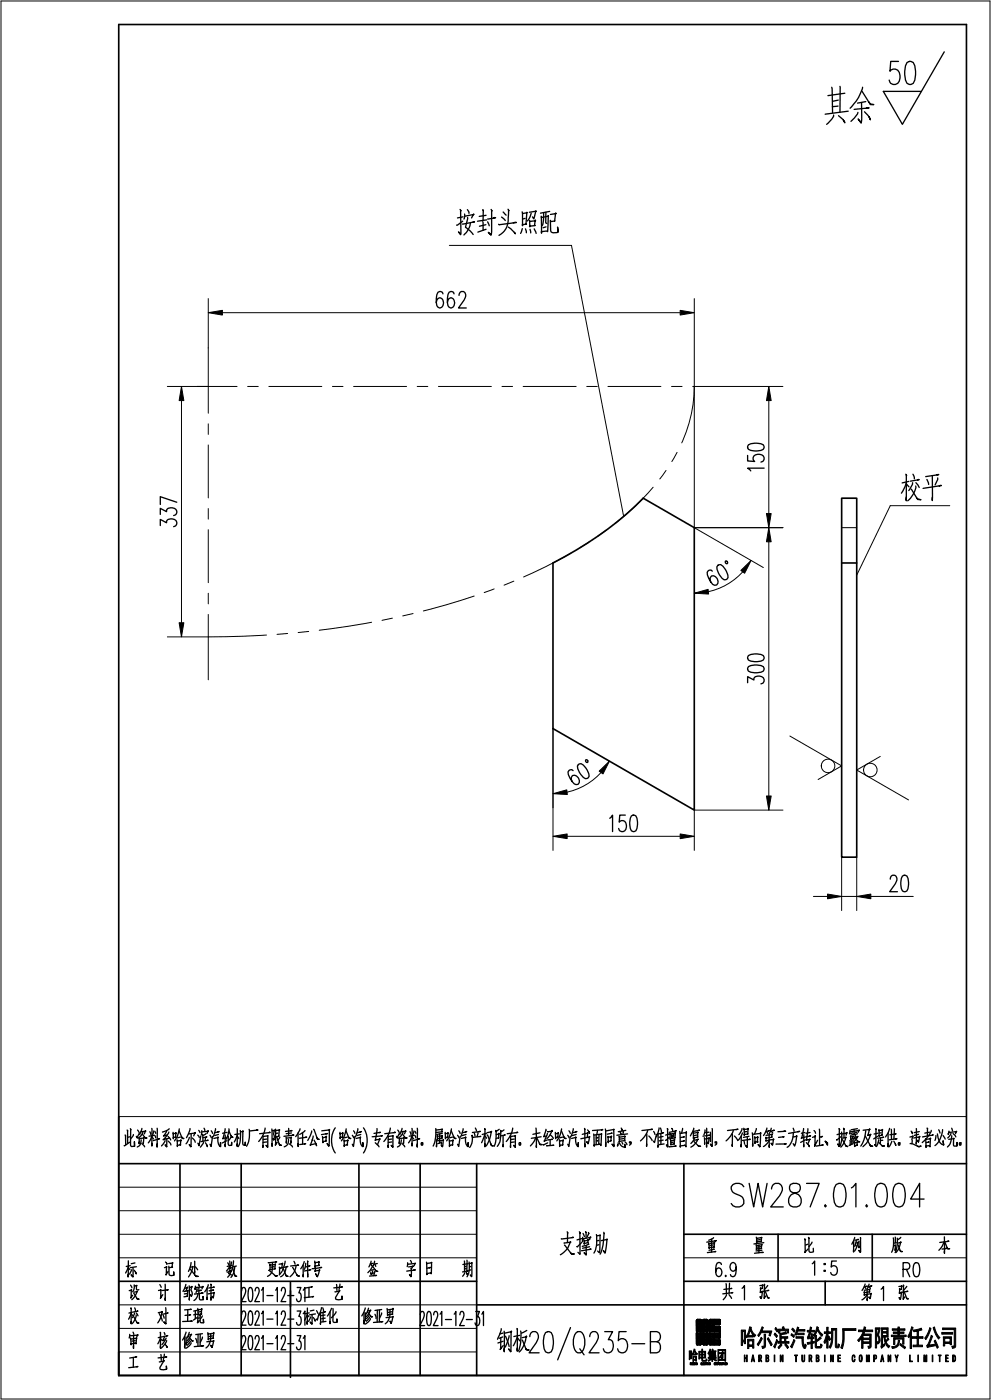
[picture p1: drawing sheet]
<svg xmlns="http://www.w3.org/2000/svg" width="210mm" height="297mm" viewBox="0 0 210 297" stroke-linecap="round" stroke-linejoin="round" font-family="sans-serif">
<g fill="none" stroke="#000" stroke-width=".21">
<path d="M.2 .2h209.5v296.3h-209.5zM95.2 52h25.8l11.1 57.4M44.1 63.3v24.3M47.1 66.3h97M147.1 63.3v48.5M35.4 81.9h14.8M38.4 84.9v47.1M44.1 89.8v2.3M44.1 94.3v11.2M52.5 81.9h2.2M56.9 81.9h11.3M70.4 81.9h2.3"/>
<path d="M74.9 81.9h11.2M88.4 81.9h2.2M92.9 81.9h11.2M106.3 81.9h2.3M110.8 81.9h11.2M124.3 81.9h2.2M128.8 81.9h11.2M141.1 99.7l-1.3 1.8M142.2 81.9h2.3M143.4 95.9l-1.1 1.9M146.7 81.9h19.1M147.1 81.9a28.8 28.8 0 0 1-2.7 12"/>
<path d="M162.8 84.9v23.9M44.1 107.8v2.2M44.1 112.3v11.2M120.9 117.2l-5.3 2.9-4.7 2.2M124.7 114.9l-1.9 1.2M128.4 112.3l-1.8 1.3M138.3 103.3a53.6 53.6 0 0 1-8.1 7.7M147.1 111.8h18.7M147.1 111.8l14.6 8.5M162.8 114.8v53.9M178.3 111.8h3.2M201.2 107.2h-12.6l-7.1 14.7"/>
<path d="M44.1 125.7v2.3M44.1 130.2v13.9M56.4 134.6h-1a288.9 288.9 0 0 1-20 .4M60.9 134.2l-2.2 .2M65.4 133.8l-2.2 .2M78.7 131.9l-11.1 1.7M83.1 131l-2.2 .5M87.5 130l-2.2 .5M100.4 126.3l-5.9 1.9-4.8 1.3M104.7 124.8l-2.1 .8M108.8 123.2l-2 .8M157.3 121.2a13.9 13.9 0 0 1-7.3 4.2"/>
<path d="M117.1 154.4v25.8M167.3 156l11 6.3-5 2.9M120.1 177.2h24M127.3 163.7a13.8 13.8 0 0 1-7.2 4.2M165.8 171.7h-18.7v8.5M186.5 160.3l-5 2.9 10.9 6.3M172.3 190h3M178.3 181.7v11.3M178.3 190h3.2M181.5 181.7v11.3M184.5 190h8.9M25.1 236.6h179.6"/>
<path d="M25.1 251.6h75.9M25.1 256.6h75.9M25.1 266.6h75.9M25.1 261.6h75.9M25.1 276.5h75.9M144.9 266.6h59.8M147.5 279.7l.9-.1 .1 1.3h.4v-1.2l.9-.1 .1 .2v2.4h-2.4zM150.2 279.7l.2-.1h1.9l.3 .1v.9l-1.3 .1v.3l1.2 .1 .1 1.1h-2.4zM25.1 281.5h75.9M25.1 286.5h75.9M147.5 282.5h2.4v2.3l-.1 .2-.9-.1v-1.1h-.4l-.1 1.2-.9-.1zM150.2 282.5h2.4l-.1 1.1h-1.2v.3l1.3 .1v.8l-.1 .2h-2.1l-.2-.1z"/>
<circle cx="175.4" cy="162.3" r="1.44"/>
<circle cx="184.3" cy="163.2" r="1.44"/>
</g>
<g fill="none" stroke="#000" stroke-width=".35">
<path d="M25.1 5.2h179.6v286.3h-179.6zM117.1 119.3a74.5 74.5 0 0 0 19.1-13.7l10.9 6.2v59.9l-30-17.3zM178.3 105.6h3.2v76.1h-3.2zM178.3 119.3h3.2M25.1 246.6h179.6M38.1 246.6v44.9M51.1 246.6v44.9M76 246.6v44.9M89 246.6v44.9M101 246.6v44.9M144.9 246.6v44.9M25.1 271.5h75.9"/>
<path d="M61.5 271.8v20.1M101 276.5h103.7M144.9 271.5h59.8M144.9 261.6h59.8M164.8 261.6v9.9M174.8 271.5v5M184.8 261.6v9.9"/>
</g>
<g fill="#000" stroke="#000" stroke-width=".21">
<path d="M147.5 282.5v2.4zM147.5 279.8v2.4zM147.5 279.7v2.5zM147.5 282.5l.1 2.5zM147.5 279.7l.1 2.5zM147.5 279.7l.1-.1v2.6zM147.6 282.5v2.5zM147.6 279.6v2.6zM147.6 282.5l.1 2.5h-.1zM147.6 279.6l.1 2.6h-.1zM147.6 282.5h.1v2.5zM147.6 279.6h.1v2.6z"/>
<path d="M147.7 282.5v2.5zM147.7 279.6v2.6zM147.7 282.5l.6 2.5h-.6zM147.7 279.6l.6 2.6h-.6zM147.7 282.5h.6v2.5zM147.7 279.6h.6v2.6zM148.3 282.5v2.5zM148.3 279.6v2.6zM148.3 282.5l.1 2.5h-.1zM148.3 279.6l.1 2.6h-.1zM148.3 282.5h.1v2.5zM148.3 279.6h.1v2.6z"/>
<path d="M148.4 282.5v2.5zM148.4 279.6v2.6zM148.4 279.6l.1 2.6zM148.4 282.5l.1 2.4zM148.5 282.5v2.4zM148.5 279.7v2.5zM148.5 282.5v2.3zM148.5 282.5l.4 1.3h-.4zM148.5 280.9l.4 1.3h-.4zM148.5 282.5h.4v1.3zM148.5 280.9h.4v1.3zM148.9 282.5v2.4z"/>
<path d="M148.9 279.8v2.4zM148.9 279.7v2.5zM148.9 282.5l.1 2.5zM148.9 279.7l.1 2.5zM148.9 279.7l.1-.1v2.6zM149 282.5v2.5zM149 279.6v2.6zM149 282.5l.1 2.5h-.1zM149 279.6l.1 2.6h-.1zM149 282.5h.1v2.5zM149 279.6h.1v2.6zM149.1 282.5v2.5z"/>
<path d="M149.1 279.6v2.6zM149.1 282.5l.6 2.5h-.6zM149.1 279.6l.6 2.6h-.6zM149.1 282.5h.6v2.5zM149.1 279.6h.6v2.6zM149.7 282.5v2.5zM149.7 279.6v2.6zM149.7 282.5l.1 2.5h-.1zM149.7 279.6l.1 2.6h-.1zM149.7 282.5h.1v2.5zM149.7 279.6h.1v2.6zM149.8 282.5v2.5z"/>
<path d="M149.8 279.6v2.6zM149.8 279.6l.1 2.6zM149.8 282.5l.1 2.4zM149.9 282.5v2.4zM149.9 279.7v2.5zM149.9 282.5v2.3zM150.2 279.8v2.4zM150.2 282.5v2.4zM150.2 279.7v2.5zM150.2 279.7l.1 2.5zM150.2 282.5l.1 2.5zM150.3 282.5l.1 2.5h-.1z"/>
<path d="M150.2 279.7l.1-.1v2.6zM150.3 279.6l.1 2.6h-.1zM150.3 282.5h.1v2.5zM150.4 282.5l.9 2.5h-.9zM150.3 279.6h.1v2.6zM150.4 279.6l.9 2.6h-.9zM150.4 279.6h.9v2.6zM151.3 281l1 1.2h-1zM151.3 279.6l1 1.1h-1zM150.4 282.5h.9v2.5zM151.3 283.9l1 1.1h-1zM151.3 282.5l1 1.1h-1z"/>
<path d="M151.3 281h1v1.2zM151.3 279.6h1v1.1zM152.3 281l.2 1.2h-.2zM152.3 279.6l.2 1.1h-.2zM151.3 283.9h1v1.1zM151.3 282.5h1v1.1zM152.3 283.9v1.1zM152.3 282.5v1.1zM152.3 283.9l.2 1.1h-.2zM152.3 282.5l.2 1.1h-.2zM152.3 281l.2 .1v1.1zM152.3 279.6h.2v1.1z"/>
<path d="M152.5 281.1l.1 1.1zM152.5 279.6v1.1zM152.3 283.9h.2v1.1zM152.3 282.5h.2v1.1zM152.5 283.9v1.1zM152.5 282.5v1.1zM152.5 279.6l.1 1zM152.6 281.2v1zM152.6 279.7v.9zM152.5 283.9l.1 1zM152.5 282.5l.1 1zM152.6 284v.9z"/>
<path d="M152.6 282.5v1zM152.6 279.7v.8zM152.6 284v.8zM152.6 282.5v.8z"/>
<path d="M44.1 66.3l3-.5v1z" fill-rule="evenodd"/>
<path d="M144.1 65.8l3 .5-3 .5z" fill-rule="evenodd"/>
<path d="M38.4 81.9l.5 3h-1z" fill-rule="evenodd"/>
<path d="M162.8 81.9l.5 3h-1z" fill-rule="evenodd"/>
<path d="M162.3 108.8h1l-.5 3z" fill-rule="evenodd"/>
<path d="M162.8 111.8l.5 3h-1z" fill-rule="evenodd"/>
<path d="M37.9 132h1l-.5 3z" fill-rule="evenodd"/>
<path d="M147.1 125.7l2.9-.8 .1 1z" fill-rule="evenodd"/>
<path d="M156.9 120.9l2.2-2.1-1.4 2.7z" fill-rule="evenodd"/>
<path d="M117.1 168.2l3-.8 .1 1z" fill-rule="evenodd"/>
<path d="M117.1 177.2l3-.5v1z" fill-rule="evenodd"/>
<path d="M126.9 163.4l2.2-2.1-1.4 2.7z" fill-rule="evenodd"/>
<path d="M144.1 176.7l3 .5-3 .5z" fill-rule="evenodd"/>
<path d="M162.3 168.7h1l-.5 3z" fill-rule="evenodd"/>
<path d="M175.3 189.5l3 .5-3 .5z" fill-rule="evenodd"/>
<path d="M181.5 190l3-.5v1z" fill-rule="evenodd"/>
<path d="M146.2 288.8v.2l.2-.2v.4l-.1-.2-.1 .2z" fill-rule="evenodd"/>
<path d="M146 286.3h.5v1.6h-.2v-.2h-.2v.4h-.1zM146.1 286.5v1h.2v-1z" fill-rule="evenodd"/>
<path d="M146.5 288.8l.2 .4-.1-.1-.2 .1zM146.5 288.9l.1 .1z" fill-rule="evenodd"/>
<path d="M146.7 288.8h.2v.4l-.1-.2-.1 .2zM146.7 288.8l.1 .2z" fill-rule="evenodd"/>
<path d="M147 285.9l.2 .1 .1 .5 .4 .4-.1 .2-.2-.2v.2h-.6v-.2l-.1 .3-.2-.1zM147.1 286.2l-.3 .7h.6z" fill-rule="evenodd"/>
<path d="M146.9 288.8h.2v.4h-.2zM147 289l.1 .2zM147 288.8l.1 .2z" fill-rule="evenodd"/>
<path d="M147.3 288.8v.4z" fill-rule="evenodd"/>
<path d="M146.8 287.4h.7v1.1h-.1v-.2h-.5v.2h-.1zM146.9 287.6v.5h.5v-.5z" fill-rule="evenodd"/>
<path d="M147.5 282.5v2.4z" fill-rule="evenodd"/>
<path d="M147.5 279.7v2.5z" fill-rule="evenodd"/>
<path d="M147.6 282.5v2.5z" fill-rule="evenodd"/>
<path d="M147.6 279.6v2.6z" fill-rule="evenodd"/>
<path d="M147.5 288.8l.1 .3 .1-.3v.4l-.2-.3v.3z" fill-rule="evenodd"/>
<path d="M147.7 282.5v2.5z" fill-rule="evenodd"/>
<path d="M147.7 279.6v2.6z" fill-rule="evenodd"/>
<path d="M148.3 282.5v2.5z" fill-rule="evenodd"/>
<path d="M148.3 279.6v2.6z" fill-rule="evenodd"/>
<path d="M148.4 282.5v2.5z" fill-rule="evenodd"/>
<path d="M148.4 279.6v2.6z" fill-rule="evenodd"/>
<path d="M148.5 282.5v2.4z" fill-rule="evenodd"/>
<path d="M148.5 279.7v2.5z" fill-rule="evenodd"/>
<path d="M148.5 288.8h.2h-.2l.2 .2-.2 .2h.2h-.2z" fill-rule="evenodd"/>
<path d="M148.9 282.5v2.4z" fill-rule="evenodd"/>
<path d="M148.9 279.7v2.5z" fill-rule="evenodd"/>
<path d="M148.7 288.8l.1 .4h.1h-.2z" fill-rule="evenodd"/>
<path d="M149 282.5v2.5z" fill-rule="evenodd"/>
<path d="M149 279.6v2.6z" fill-rule="evenodd"/>
<path d="M149.1 282.5v2.5z" fill-rule="evenodd"/>
<path d="M149.1 279.6v2.6z" fill-rule="evenodd"/>
<path d="M149 288.8h.2h-.2l.2 .2-.2 .2h.2h-.2z" fill-rule="evenodd"/>
<path d="M149.3 288.8h.1l-.1 .1v.3l.1-.1v.2z" fill-rule="evenodd"/>
<path d="M149.5 288.8h.2l-.1 .4z" fill-rule="evenodd"/>
<path d="M148 286.4h.7l-.1-.5h.2v.5h.7v1.4h-.7v.4l.6 .1 .2-.3 .2 .1-.2 .3-.8 .1-.1-.7h-.5v.2h-.2zM148.8 287.2v.4h.5v-.4zM148.2 287.2v.4h.5v-.4zM148.8 286.6v.4h.5v-.4zM148.2 286.6v.4h.5v-.4z" fill-rule="evenodd"/>
<path d="M149.9 282.5v2.4z" fill-rule="evenodd"/>
<path d="M149.9 279.7v2.5z" fill-rule="evenodd"/>
<path d="M149.7 288.8h.2l.1 .4-.2-.2-.1 .2zM149.8 288.8l.1 .2z" fill-rule="evenodd"/>
<path d="M150.1 288.8v.4z" fill-rule="evenodd"/>
<path d="M150.3 288.8l.2 .1h-.2v.3l.2-.1-.1 .2z" fill-rule="evenodd"/>
<path d="M150.4 285.9l.2 .1-.2 .3h1.3v.1h-.7v.2h.5v.2h-.5v.2h.6v.2l-.6-.1v.2h.6v.2l-1.4 .1v-.9l-.1 .3-.2-.2zM150.4 286.8v.2h.4v-.2zM150.4 286.4v.2h.4v-.2zM150.4 287.1v.2h.4v-.2z" fill-rule="evenodd"/>
<path d="M150 287.7h.8v-.2h.1v.2h.8v.2h-.5l.6 .3-.1 .2-.7-.5-.1 .6h-.1v-.6l-.4 .4a.23 .23 0 0 1-.2 .2 .23 .23 0 0 1-.2-.2l.6-.4h-.6z" fill-rule="evenodd"/>
<path d="M150.9 285.9l.2 .2-.1 .2-.2-.3z" fill-rule="evenodd"/>
<path d="M151.3 288.8l.2 .1h-.2l.1 .3 .1-.1-.1 .2z" fill-rule="evenodd"/>
<path d="M151.5 288.8a.2 .2 0 0 1 .2 .2 .2 .2 0 0 1-.2 .2zM151.6 288.8v.4z" fill-rule="evenodd"/>
<path d="M151.8 288.8h.2v.4l-.1-.2-.1 .2zM151.8 288.8l.1 .2z" fill-rule="evenodd"/>
<path d="M152 288.8l.2 .1-.1 .3zM152.1 288.8v.2z" fill-rule="evenodd"/>
<path d="M152.3 288.8a.2 .2 0 0 1 .2 .2 .2 .2 0 0 1-.2 .2zM152.3 288.8l.1 .4z" fill-rule="evenodd"/>
<path d="M152.6 284v.9z" fill-rule="evenodd"/>
<path d="M152.6 282.5v1z" fill-rule="evenodd"/>
<path d="M152.6 282.5v1z" fill-rule="evenodd"/>
<path d="M152.5 288.8h.2v.4l-.1-.2-.1 .2zM152.6 288.8v.2z" fill-rule="evenodd"/>
<path d="M152.4 286.6l.6 .1v-.4h.1v.4l.3-.1v.3h-.3v1l-.3 .1v-.3l.2-.1v-.7l-.6 .9-.1-.1 .6-.8h-.5z" fill-rule="evenodd"/>
<path d="M152.9 288.8l.1 .4-.1-.1-.1 .1zM152.9 288.9v.1z" fill-rule="evenodd"/>
<path d="M153 288.8h.2v.4z" fill-rule="evenodd"/>
<path d="M153.4 288.8v.4z" fill-rule="evenodd"/>
<path d="M152.1 286h1.6v2.5h-.2v-.2h-1.3v.2h-.1zM152.2 286.2v1.9h1.3v-1.9z" fill-rule="evenodd"/>
<path d="M153.6 288.8a.2 .2 0 0 1 .2 .2 .2 .2 0 0 1-.2 .2zM153.6 288.8l.1 .4z" fill-rule="evenodd"/>
<path d="M153.8 288.8l.2 .3v-.3v.4l-.2-.3v.3z" fill-rule="evenodd"/>
<path d="M157 281.9h.9v2.8h-.3v-.3h-.3v.7h-.3zM157.3 282.2v1.8h.3v-1.8z" fill-rule="evenodd"/>
<path d="M157.7 287.1h.1v.6h.3v-.6h.2v1.5h-.2v-.7h-.3v.7h-.1z" fill-rule="evenodd"/>
<path d="M158.8 281.2l.4 .1a1.58 1.58 0 0 0 .9 1.6l-.3 .4-.3-.3v.4h-1v-.4l-.3 .5-.3-.3 .6-.7zM158.9 281.8l-.4 1.2h1z" fill-rule="evenodd"/>
<path d="M158.3 283.8h1.4v1.9h-.3v-.4h-.8v.5h-.3zM158.6 284.2v.8h.8v-.8z" fill-rule="evenodd"/>
<path d="M159.4 287.1h.1l.3 1.5h-.1l-.1-.5h-.2l-.1 .5h-.2zM159.5 287.5l-.1 .5h.2z" fill-rule="evenodd"/>
<path d="M160.7 287.1h.3a.44 .44 0 0 1 .3 .4 .44 .44 0 0 1-.2 .4l.2 .7h-.1l-.2-.6h-.2v.6h-.1zM160.8 287.3v.5h.3l.1-.4z" fill-rule="evenodd"/>
<path d="M161.2 283.4l.3 .3-.9 1.5-.2-.3z" fill-rule="evenodd"/>
<path d="M161.8 282.7h.4l-.1 2.5v.3l-.6 .3-.1-.5h.3l.2-.2z" fill-rule="evenodd"/>
<path d="M162.7 283.5l.9 1.4-.3 .3-.8-1.5z" fill-rule="evenodd"/>
<path d="M162.2 287.1h.3a.39 .39 0 0 1 .3 .3 .39 .39 0 0 1-.1 .4l.1 .2a.38 .38 0 0 1-.3 .6h-.3zM162.4 287.9v.5a.27 .27 0 0 0 .3-.2 .27 .27 0 0 0-.3-.3zM162.4 287.3v.4h.2l.1-.3z" fill-rule="evenodd"/>
<path d="M161.4 281.2l.3 .1-.3 .8h2.1l-.4 1-.2-.1 .2-.6h-1.9l-.5 .8-.2-.2 .5-.7z" fill-rule="evenodd"/>
<path d="M164 287.1h.1v1.5h-.1z" fill-rule="evenodd"/>
<path d="M164.1 282.5l.6 .6-.2 .4-.6-.7z" fill-rule="evenodd"/>
<path d="M164.3 281.3l.5 .6-.2 .4-.5-.7z" fill-rule="evenodd"/>
<path d="M164.5 283.8l.3 .3-.7 1.6-.2-.3z" fill-rule="evenodd"/>
<path d="M165.4 284.7l.2 .3-.6 .8-.2-.3z" fill-rule="evenodd"/>
<path d="M165.3 287.1h.1l.3 1.1v-1.1h.2v1.5h-.2l-.3-1.1v1.1h-.1z" fill-rule="evenodd"/>
<path d="M164.9 281.7h.9l-.1-.4 .3-.2 .2 .6h.8v.8h-.2v-.5h-1.6v.5h-.3z" fill-rule="evenodd"/>
<path d="M166.4 284.7l.6 .8-.2 .3-.6-.8z" fill-rule="evenodd"/>
<path d="M165.2 282.6l1.2-.4 .2 .4-1.1 .2v.5h1.3v.3h-.4v.7h.7v.4h-2.3v-.4h.4zM165.5 283.6v.7h.7v-.7z" fill-rule="evenodd"/>
<path d="M167.9 281.4l.5 .6-.2 .3-.5-.6z" fill-rule="evenodd"/>
<path d="M167.7 282.6l.6 .5-.2 .3-.6-.4z" fill-rule="evenodd"/>
<path d="M168.1 283.9l.3 .2-.7 1.5-.3-.2z" fill-rule="evenodd"/>
<path d="M168.3 287.1h.6v.2h-.2v1.3h-.2v-1.3h-.2z" fill-rule="evenodd"/>
<path d="M168.9 281.2l.3 .2-.1 .4 1.4-.1v.4h-1.5l-.4 .9-.3-.2z" fill-rule="evenodd"/>
<path d="M169 282.5h1.3v.4h-1.3z" fill-rule="evenodd"/>
<path d="M169.8 287.1h.2v1.1l.1 .2 .2-.1v-1.2h.1v1.1a.33 .33 0 0 1-.3 .4 .33 .33 0 0 1-.3-.4z" fill-rule="evenodd"/>
<path d="M168.6 283.3h1.6l.1 2 .1 .1 .1-.6 .3 .2-.2 .7-.2 .1-.4-.5-.1-1.7h-1.3z" fill-rule="evenodd"/>
<path d="M171.3 287.1h.3a.44 .44 0 0 1 .4 .4 .44 .44 0 0 1-.2 .4l.2 .7h-.1l-.3-.6h-.1v.6h-.2zM171.5 287.3v.5h.2l.1-.4z" fill-rule="evenodd"/>
<path d="M171.6 281.2l.3 .1-.1 .6h.7v.4h-.8l-.4 1.1h.5v-.8h.3l-.1 .8h.4v.3h-.4v.7l.5-.1v.3l-.5 .1 .1 1.1h-.3v-1.1l-.7 .2-.1-.4 .8-.1v-.7l-.7 .1-.1-.4 .4-1.1h-.4v-.4h.5z" fill-rule="evenodd"/>
<path d="M172.7 283h.2v1l.8-.7 .3 .3-1.1 .8 .1 .9 .7 .1 .1-.6 .4 .2-.3 .6-1.1 .1-.1-.2z" fill-rule="evenodd"/>
<path d="M173 281.1l.3 .2a1.98 1.98 0 0 0 1 1.5l-.2 .4-.9-1.3-.7 1.3-.3-.3 .5-.7z" fill-rule="evenodd"/>
<path d="M172.9 287.1h.3a.39 .39 0 0 1 .3 .3 .39 .39 0 0 1-.2 .4l.2 .2a.38 .38 0 0 1-.3 .6h-.3zM173 287.9v.5a.27 .27 0 0 0 .4-.2 .27 .27 0 0 0-.4-.3zM173 287.3v.4h.3v-.3z" fill-rule="evenodd"/>
<path d="M174.6 287.1h.2v1.5h-.2z" fill-rule="evenodd"/>
<path d="M175.1 281.3h.3v1l.5-.1v.4h-.5v.8l.2-.3 .3 .7-.2 .3-.3-.7v2.3h-.3v-2.2l-.4 1.2-.2-.3 .6-1.8h-.5v-.4l.5 .1z" fill-rule="evenodd"/>
<path d="M175.9 287.1h.2l.3 1.1v-1.1h.1v1.5h-.1l-.4-1.1v1.1h-.1z" fill-rule="evenodd"/>
<path d="M176.1 281.5h1.1v3.8h.3v-.5a.49 .49 0 0 1 .1 .8h-.4l-.2-.1-.1-3.6h-.5a7.5 7.5 0 0 1-.6 3.8l-.2-.3 .5-1z" fill-rule="evenodd"/>
<path d="M177.5 287.1h.5v.2h-.4v.4h.4v.2h-.4v.5h.5v.2h-.6z" fill-rule="evenodd"/>
<path d="M178.5 281.6l2.8-.1v.5l-2.5-.1v.4a8 8 0 0 1-.4 3.5l-.3-.2a8.6 8.6 0 0 0 .4-4z" fill-rule="evenodd"/>
<path d="M180.6 287.2l.1-.1a.31 .31 0 0 1 .4 .2 .31 .31 0 0 1-.1 .4l-.1-.4a.81 .81 0 0 0-.1 1.1l.2-.4h.1v.4a.28 .28 0 0 1-.3 .2 .28 .28 0 0 1-.3-.3z" fill-rule="evenodd"/>
<path d="M181.8 281.8l1.1 .1 .1-.7 .4 .1-.2 .6 1.6-.1v.4h-1.7l-.2 .5h1.6v2.6l-.2 .3-.4 .1-.1-.4h.4v-.6h-1.4v1h-.3v-2.2l-.6 .8-.3-.3 .8-.9 .4-.9h-1zM182.8 283v.6h1.4v-.6zM182.8 283.9v.5h1.4v-.5z" fill-rule="evenodd"/>
<path d="M182.1 287.2l.1-.1a.61 .61 0 0 1 .4 1v.2a.29 .29 0 0 1-.3 .3 .29 .29 0 0 1-.3-.3zM182.2 287.3l-.1 .2a.74 .74 0 0 0 .2 .9 .75 .75 0 0 0 .1-1z" fill-rule="evenodd"/>
<path d="M183.5 287.1h.2l.1 1 .2-1h.1v1.5h-.1v-1l-.1 1-.3-1v1h-.1z" fill-rule="evenodd"/>
<path d="M185.1 287.1h.3a.45 .45 0 0 1 .3 .6 .45 .45 0 0 1-.5 .3v.6h-.1zM185.2 287.3v.6a.29 .29 0 0 0 .3-.3 .29 .29 0 0 0-.3-.3z" fill-rule="evenodd"/>
<path d="M185.4 281.4h1l-.1 .6a1.71 1.71 0 0 0 .1 1.8v.5l-.5 .5-.1-.4h.1a.91 .91 0 0 0-.1-1.4l.3-1.3h-.4v4h-.3z" fill-rule="evenodd"/>
<path d="M186.8 287.1h.1l.3 1.5h-.1l-.1-.5h-.3v.5h-.2zM186.9 287.5l-.1 .5h.2z" fill-rule="evenodd"/>
<path d="M186.7 281.4h1.4v1.9h-.6v.2l.1 .6 .5-.6 .2 .4-.6 .5 .4 .6 .4 .3-.3 .3a2.87 2.87 0 0 1-1-2.3h-.3v1.8l.4-.4a.69 .69 0 0 1-.5 .9l-.2-.2zM186.9 282.5v.5h1v-.5zM186.9 281.7v.5h1v-.5z" fill-rule="evenodd"/>
<path d="M188.1 287.1h.1l.4 1.1v-1.1h.1v1.5h-.2l-.3-1.1v1.1h-.1z" fill-rule="evenodd"/>
<path d="M188.9 285.4a1.21 1.21 0 0 0 1.4-1.4l.2 .2a1.32 1.32 0 0 1-1.5 1.5z" fill-rule="evenodd"/>
<path d="M189.6 287.1h.1l.2 .7 .2-.7h.2l-.3 .8v.7h-.2v-.7z" fill-rule="evenodd"/>
<path d="M189 281.6h1.2v-.4h.3v.4h1.2v.3h-1.2v.4h1v.3h-1v.3h1.4v.4h-3.1v-.4h1.4v-.3h-1v-.3h1v-.4h-1.2z" fill-rule="evenodd"/>
<path d="M190.7 284.7l1.1 .8-.2 .3-1-.8z" fill-rule="evenodd"/>
<path d="M189.3 283.5h2.2v1.3h-.3v-1h-1.7v1.1h-.2z" fill-rule="evenodd"/>
<path d="M192.7 287.1h.1v1.3h.5v.2h-.6z" fill-rule="evenodd"/>
<path d="M193.1 281.2l.3 .2-.3 .9v3.5h-.3v-2.9l-.3 .6-.2-.3z" fill-rule="evenodd"/>
<path d="M194.4 287.1h.1v1.5h-.1z" fill-rule="evenodd"/>
<path d="M193.4 281.9l1.7-.5 .2 .4-.8 .2v1.3h1v.3h-1v1.5l.9-.1v.4h-2v-.4l.9 .1v-1.5h-1.1v-.3h1.1v-1.2l-.8 .1z" fill-rule="evenodd"/>
<path d="M195.7 287.1h.2l.1 1 .1-1h.2v1.5h-.1v-1l-.2 1-.2-1v1h-.1z" fill-rule="evenodd"/>
<path d="M196.9 281.4l.3 .1-1.1 2.4-.2-.3 .7-1.3z" fill-rule="evenodd"/>
<path d="M197.4 287.1h.2v1.5h-.2z" fill-rule="evenodd"/>
<path d="M197.6 281.3l.3-.1 .4 1.3 .8 1-.3 .3-.5-.8z" fill-rule="evenodd"/>
<path d="M197.2 283l.4 .2-.8 1.8 1.4-.2-.3-.6 .2-.2 .7 1.5-.3 .2-.2-.5-1.9 .4-.1-.4a3.2 3.2 0 0 0 .9-2.2z" fill-rule="evenodd"/>
<path d="M198.7 287.1h.6v.2h-.2v1.3h-.1v-1.3h-.3z" fill-rule="evenodd"/>
<path d="M200.3 287.1h.6v.2h-.5v.4h.4v.2h-.4v.5h.5v.2h-.6z" fill-rule="evenodd"/>
<path d="M199.5 282.4h2.3v.3h-2.3z" fill-rule="evenodd"/>
<path d="M199.8 283.3h1.7v1.7h-.3v-.3h-1.1v.5h-.3zM200.1 283.6v.8h1.1v-.8z" fill-rule="evenodd"/>
<path d="M201.8 287.1a.61 .61 0 0 1 .6 .3 .61 .61 0 0 1 0 .7l-.2 .4-.4 .1zM201.9 287.3v1.1a.46 .46 0 0 0 .4-.7l-.1-.3z" fill-rule="evenodd"/>
<path d="M199.7 281.4h2.7l-.1 4.2-.6 .1-.1-.4h.4l.1-.2v-3.3h-2.4z" fill-rule="evenodd"/>
</g>
<g fill="none" stroke="#000" stroke-width=".28">
<path d="M176.2 18.5l.1 5.4M177.9 18.3v5.5M178.9 19.8l-3.5 .5M182.6 19.3l1.8 2.9h.7l-.7-.2-.4-.5M182.7 18.5v.3a10.1 10.1 0 0 1-2.6 4.1M190.3 13h-1.6l-.2 2.1a1.12 1.12 0 0 1 2 .2 2.29 2.29 0 0 1-.4 2.4 1.1 1.1 0 0 1-1.8-.7M192.1 13.2l.5-.2 .8 .2a5.1 5.1 0 0 1 0 4.5l-.5 .2-.8-.2a5.1 5.1 0 0 1 0-4.5zM200 11l-8.9 15.3-4-6.9h8.1M176.6 24.4a3.4 3.4 0 0 1-1.5 1.9M177.5 22.5l-1.2 .1M177.6 21.2l-1.3 .3M177.6 24.5l.9 .8 .4 .7-.3-.5"/>
<path d="M179.7 23.6l-4.9 .6M181.7 23.8l-.7 1.2-.8 .7M182.5 21.7v3.4l-.1 1-.6-.9 .6 .8M183.1 23.7l1 1.1 .3 .6-.3-.6M183.4 21.5l-1.8 .4M183.5 22.9h.6l-3.2 .3M97.4 44.4l.3 .3-.1-.1v5.1l-.5-.6 .5 .5M98 46.9l-1.3 .8M98.1 46l-1.2 .2M98.4 45.4l-.1 1M98.4 45.8l2-.4h-.1l-.4 .8M99 44.4l.3 .8"/>
<path d="M99 46.1l-.4 2.1 1.1 .8 .5 .7M99.6 47.2l-.2 1-.6 1.1-.5 .5M100.1 47.1l.4-.1-2.5 .5M102.2 44.4l.2 .2-.1 2.1M102.2 47l.1 1.8M102.9 47.6l-1.4 .3M103 45.6l-1.5 .3M103 48.6l-1.8 .6M103.1 46.6l-2 .3M103.3 47l.3 .8M104 44.4l.2 .3-.1-.1v4.5l-.1 .7-.6-.6 .6 .5M104.6 46.2l.4-.1-1.7 .3"/>
<path d="M106.2 46l.8 .7M106.6 44.9l.6 .7M107.6 44.3l.2 .4-.1-.1v.6a5.5 5.5 0 0 1-1.1 4l-.9 .7M107.7 48.1l1.5 1.5-.3-.3M108.8 47.2h.6l-3.6 .5-.2-.2M110.6 44.9l.1 2.9-.1-.2 .9-.1h-.1l.2-2.4-.9 .2M110.6 48.4l-.3 1.1M111.2 46.3l-.5 .1M111.3 48.5l.2 .8M112.1 45l1.5-.2-.6 1.6-.2-.4M112.2 46.7v1.4v-.2l1.2-.1h-.2l.2-1.2v.2l-1.2 .1M112.3 48.6l.1 .8"/>
<path d="M112.5 45.2l-.3 1-.5 .6M113.1 48.5l.5 1M114.6 45.8l.1 3.6v-.3l1.1-.1 .2 .1 .1-3.4 .1 .1-1.5 .3M115.1 45.1v1.6l-.3 1.1M115.6 45v2.2l.2 .1M115.7 48.1l-.7 .2M116.4 44.8l-1.9 .4M116.6 45.4l1.2-.1-.1-.2-.2 1.7-.9 .2v-.3l.1 2.4 .5 .2 1-.2-.1-1 .1 1M93.8 62.3l-.1-.4-.3-.1-.6 .1a3.6 3.6 0 0 0 0 3.2l.3 .2a1.12 1.12 0 0 0 .8-1.1 1.12 1.12 0 0 0-.8-1.1l-.6 .5-.1 .5M96.2 62.3l-.1-.4-.4-.1-.6 .1a3.7 3.7 0 0 0 0 3.2l.4 .2a1.12 1.12 0 0 0 .8-1.1 1.12 1.12 0 0 0-.8-1.1l-.4 .2-.3 .8M97.2 62.6l.1-.5a.77 .77 0 0 1 1.2-.1 .77 .77 0 0 1 0 1.1l-1.4 2.2h1.7M158.4 96.5v1.2l1.4 .1a.79 .79 0 0 1-.3-.8 .79 .79 0 0 1 .5-.6 1.17 1.17 0 0 1 1.8 .9l-.1 .4-.5 .2"/>
<path d="M158.5 94.3a3.6 3.6 0 0 1 3.2 0l.1 .6a1.78 1.78 0 0 1-2 .7l-1.3-.4-.1-.3zM161.8 99.2h-3.4l.6 .6M34 111.4v-1.3l1.3 .7v-.4a1.29 1.29 0 0 1 2.1 .3 .74 .74 0 0 1-.6 .9M34 109v-1.3l1.3 .7v-.3a1.29 1.29 0 0 1 2.1 .2 .74 .74 0 0 1-.6 1M37.4 106.4l-3.4-1.1v1.6M152.1 119.8l.2-.1a1.78 1.78 0 0 1 1.6 1.4l.3 1.3-.4 .4a1.79 1.79 0 0 1-1.6-1.4l-.3-.7-.1-.6zM191.9 100.5l.1 .3v-.1v5.4v-.8M192 102.3l-1.1 2.2M192 102.6l.5 .6M192.5 102l-1.4 .3M193 103.6l1.4 2.3h.7l-.7-.1-.2-.2M193.3 102.3v.4l-.8 1.3"/>
<path d="M193.4 100.5l.3 1M194 103a4.8 4.8 0 0 1-1.7 3.1M194 102.3l.7 1M194.4 101.7l.3-.1-1.9 .4M196.3 101.6l.4 1.1M197.5 100.8v5.3v-.7M198.5 100.6h.3l-2.7 .4M198.6 101.3v.3l-.5 1.2M199 103l.4-.1-3.9 .6M150.9 121l-.3-.2h-.4l-.4 .5a3.6 3.6 0 0 0 1.5 2.7h.4a1.12 1.12 0 0 0 .2-1.4 1.12 1.12 0 0 0-1.2-.5l-.3 .3 .1 .9M158.5 138.9a3.6 3.6 0 0 1 3.2 0l.1 .6a1.78 1.78 0 0 1-2 .7l-1.3-.3-.1-.4zM158.4 144.7v-1.3l1.3 .7v-.4a1.29 1.29 0 0 1 2.1 .3 .74 .74 0 0 1-.6 .9"/>
<path d="M158.5 141.3a3.6 3.6 0 0 1 3.2 0l.1 .6a1.8 1.8 0 0 1-2 .7l-1.3-.4-.1-.3zM121.4 163.3l-.3-.2h-.4l-.4 .5a3.6 3.6 0 0 0 1.7 2.7l.4-.1a1.12 1.12 0 0 0 .1-1.3 1.12 1.12 0 0 0-1.3-.5l-.2 .7 .2 .5M122.5 162l.2-.1a1.79 1.79 0 0 1 1.7 1.3l.4 1.3-.4 .5a1.78 1.78 0 0 1-1.7-1.3l-.3-.8-.1-.6zM129.2 173.4l.5-.7v3.5M132.4 172.7h-1.1l-.1 1.5a.8 .8 0 0 1 .7-.3 .8 .8 0 0 1 .7 .5 1.16 1.16 0 0 1-1 1.8l-.3-.1-.3-.5M133.7 172.9l.6-.2a1.78 1.78 0 0 1 .7 2l-.3 1.4-.6 .1a1.8 1.8 0 0 1-.7-2zM188.6 186.3l.1-.5a.77 .77 0 0 1 1.1-.1 .77 .77 0 0 1 .1 1.1l-1.5 2.2h1.7M191.1 185.6l.6-.1a1.78 1.78 0 0 1 .7 2l-.3 1.3-.6 .2a1.78 1.78 0 0 1-.7-2zM26.9 239.5l.2 .1-.1 2.8M27.6 239.2l.1 .2-.1 3.2 .3 .4 .6-.1v-1v1M29.1 239.5l.3 .4M29.9 239.8l.9-.2-.2 .7"/>
<path d="M30 239.1l-.4 1.3M30.2 239.9l-.3 .7-.7 .6M31.7 239.8l.2 .6M32.2 239.1v3.8v-.6M32.6 239.7l-.3 1M32.8 239.7l.2 .5M33.3 239.1v4v-.7M35.3 239.7l-.7 1 .8-.2M35.8 239.9l-.6 .9-.7 .7 1.4-.3M35.9 239.2l-1.5 .7M36.7 240v1.3v-.2l.5-.1 .1-1v.2l-.6 .1M37.9 239.6l.7 1.7h.3l-.3-.1-.1-.3"/>
<path d="M38 239.2v.2a4.8 4.8 0 0 1-1 2.4M40.3 239.2l-.8 1.9M42.1 239.5l.3 .5M42.7 239.6l-.1 .9M42.8 239.9l1.2-.2 .1-.1-.2 .6M43.2 239.1l.2 .5M44.7 239.6l.3 .6M45.6 239.2l-.5 1.7M46.1 239.9l.3-.1-.9 .3M47.7 239.2l-.5 2.1 .7-.2M48.1 240l-1 .2M48.5 239.2l-.1 .7-.4 1.5"/>
<path d="M48.5 239.7l.5 1.3h.4l-.4-.1-.1-.3M50.2 239.2v3.7v-.5M50.9 239.6l.1 .4a4.6 4.6 0 0 1-.6 3M51 239.9l.5-.2-.1-.1v2.8l.1 .2h.5v-.6l-.1 .7M52.8 239.3a5.6 5.6 0 0 1-.6 3.6M54.6 239.5l-1.7 .2M56.2 239.1a5.4 5.4 0 0 1-1.4 2.8M57.6 239.3v3.6v-.5M57.6 239.6l.6-.1-.3 .8 .2 .5-.1 .8-.2-.3 .2 .3M58.4 239.3l-.1 3.4 .4-.6M58.4 239.6l.8-.1v-.1l-.1 1.4-.7 .1M61.1 239.1v1.5"/>
<path d="M61.6 239.6h.3l-1.4 .2M63.6 239.2l-1 1.7M64.6 239.6l-1.1 .8M66 239.7l-.8 2M66.4 239.3l.9 2.2h.3l-.3-.1-.1-.2M68.1 239.6l1.7-.2-.2 3.5-.3-.6 .3 .5M71 239a4.9 4.9 0 0 0 0 5.3M72 240l.1 1.3-.1-.2 .6-.1v-1v.2l-.6 .1M73.3 239.6l.7 1.7h.3l-.3-.1-.2-.3M73.3 239.2v.2a4.8 4.8 0 0 1-1 2.4M74.9 239.6l.3 .6M75.8 239.2l-.5 1.7"/>
<path d="M76.3 239.9l.3-.1-1 .3M77 239a4.9 4.9 0 0 1 0 5.3M79.8 239.2l-.3 2.4 1-.2-.5 1.2M82.7 239.1a5.4 5.4 0 0 1-1.4 2.8M84.2 239.5l.3 .4M85 239.8l.9-.2-.2 .7M85.2 239.1l-.5 1.3M85.3 239.9l-.3 .7-.7 .6M86.8 239.8l.2 .6M87.3 239.1v3.8v-.6M87.7 239.7l-.3 1M87.9 239.7l.2 .5"/>
<path d="M88.4 239.1v4v-.7M92.3 239.2v.8a6.9 6.9 0 0 1-.6 2.9M92.4 239.5l1.3-.2-.1 .5h.1l-1.3 .2M94.3 240l.1 1.3-.1-.2 .6-.1v-1v.2l-.6 .1M95.6 239.6l.6 1.7h.4l-.4-.1-.1-.3M95.6 239.2v.2a4.8 4.8 0 0 1-1 2.4M97.2 239.6l.3 .6M98.1 239.2l-.5 1.7M98.6 239.9l.3-.1-1 .3M100.7 239.1l.2 .5M101.2 240l-.1 .9M101.6 239.8h.1l-1.6 .2"/>
<path d="M102.7 239.2v3.8v-.6M105.7 239.3l-.6 .5-.1-.3a6.2 6.2 0 0 1-.3 3.4M106.8 239.4l-.7 .4-.1-.3 .1 .8a3.3 3.3 0 0 1-.8 2.6M108.6 239.1a5.3 5.3 0 0 1-1.4 2.8M113.5 239.1l.1 4.1v-.5M115.6 239.3l.1 .2-.6 1.4 .7-.2M116 239.8l1-.1v-.2l-.5 1.1-.6 .7M117.6 240l.1 1.3v-.2l.5-.1v-1l.1 .2-.6 .1M118.9 239.6l.7 1.7h.3l-.3-.1-.1-.3M118.9 239.2v.2a4.8 4.8 0 0 1-1 2.4M120.5 239.6l.3 .6M121.4 239.2l-.5 1.7"/>
<path d="M121.9 239.9l.3-.1-.9 .3M123.8 239.1l.1 4v-.6M124.5 239.4l.4 .8-.1-.4M126.5 239.5l-.1 .9M127.4 239.4h.3l-2.2 .2M128.2 239.3l.1 3.7v-.9M128.3 239.7l1.8-.3-.1 3.6-.4-.5 .4 .4v-.3M131.4 239.9l.1 .5-.1-.4M131.6 239.1l.2 .5-.1-.2M132 240v-.2l-.1 .6M132.6 239.5l-1.6 .3M137.2 239.5l-.7 1.3-.8 1"/>
<path d="M137.9 239.4l.3-.1-2.2 .3M138.5 239.8l.2 .6M139.6 239l-.5 1.9M139.9 239.1l.2 .8M141.3 239.2l.2 .1-.1 3.8-.2-.5 .2 .4v-.2M142.3 239.2l.2 .4M143 239.7l.3-.1-1.5 .4M144 239.8l.1 3.3v-.3l1-.1h-.1M144.6 239.1l-.2 1.1M146.8 240l.1 1.3 .9-.3v-1.1l.1 .1-1 .2M146.9 239.1l-.7 1.6M148 239.5h.2l-1.4 .3"/>
<path d="M149.3 239.4l-.2 1.1M149.7 239.1v4v-.5M150.1 239.9l-.8 .1M150.4 239.9l.1 2v-.5M150.8 239.2v3.7l-.3-.4 .3 .4M155.3 239.5l-.6 1.3-.9 1M156 239.4l.3-.1-2.2 .3M157.2 239.2l-.7 1.2M157.5 239.1l.1 1.5v-.2l.8-.1 .1-1.1-.9 .2M158.2 239.8l-.6 .1M160.2 239.2l-.4 1.1M162.4 239.8l.2 .5"/>
<path d="M162.4 239.1l-.7 1.5M162.8 239.6h.2l-.8 .2M163.3 239.7l.4 .5M163.4 239.1l-.5 1.2M163.8 239.6l.2-.1-.8 .3M166 239.7h.4l-1.6 .1M168 239.1l.2 .6M169 239.8h.4l-2.4 .4M170.2 239.2l-.5 2 .8-.2M170.5 240l-.8 .2M171.1 239.2l-.3 2.4 .8-.1-.5 1M171.6 240l-.9 .2"/>
<path d="M172.4 239.6l.3 .6M173.5 239.3l.1 3.4M177.7 239.2l.2 .2-.2 3.6-.3-.6 .3 .4 .1-.1M178.2 239.9l.1 1.7-.4 1.3M178.7 239.1l.1 .2v1.8M180 239.5l-.1 .8M180 239.9l2-.4v-.1l-.2 .5M180.9 239.4v1.1v-.2M181.5 239.9l-.4 .2M181.6 239.2l-1.3 .2M182.8 239.5l1.5-.1-.1-.2-.4 1.4 .7-.2h-.1l-.3 .9a3.8 3.8 0 0 1-1.3 1.7M183.4 239.6v.2a6.3 6.3 0 0 1-1.1 3.1"/>
<path d="M185.5 239.2v3.7l-.2-.3 .2 .2M186.2 239.4v1.4l.7-.3v-1.1v.1l-.7 .1M188.4 239.1l-.3 1-.5 .8M188.8 239.3v2.2M189.4 239.2l-.1 2.2M193 239.7l.3 .6-.1-.3M194.1 239.2v3.3v-.4M194.7 239.8l-1.1 .2M196.4 239.1l.1 .1-.1 1.5M196.9 239.9l-1 .2M197.2 239.5l-.6 1.3-1.3 1.3M198.8 239.4l.3 .7"/>
<path d="M199.7 239.4a4.7 4.7 0 0 1-1.7 3.4M201 239.7l-.2 .7 .2-.4 1.6-.3-.2 .6M201.6 239.1l.2 .6M26.5 240.5l.1 .2v1.9M27.5 242.1l-1.2 .7M27.5 240.9l-.5 .1M28.3 240.4l-.6 1M29.5 241.1v1.3v-.4M29.5 241.3l1-.2-.1 1.3v-.4M29.6 240.1l-.6 1-.1-.3M29.9 241.6a1.35 1.35 0 0 1-.8 1.5M30 242.3l.6 .7"/>
<path d="M30.1 240.3l.6 .9h.4l-.5-.2M32.1 240.8l-.7 1.4M32.2 241l.3 .4M32.6 240.6l-1 .2M32.8 240.6l.2 .5M33.6 241.4l.2-.1-1.3 .4M35 241.7l-.8 1.1M35.3 241.4v1.6l-.3-.4 .3 .4M35.6 240.8l.6 .8M35.6 241.8l.6 .8M37.5 241.5l.1 1.5v-.3l.7-.1v-1v.1l-.8 .1M38.2 241l-.6 .1"/>
<path d="M39.9 240.3l1.5-.2-.1-.1-.3 .7M40.1 241l-.7 1.4M40.5 240.2l-.1 2.8-.3-.4 .3 .4M40.7 241.2l.5 .5 .2 .4M41.9 240.5l.3 .6M42.5 240.7l-.3 2.1-.3-.5M42.9 240.4l.1 1.4M43.1 242.1l-.7 1M43.5 242.2l.4 .8-.1-.4M43.5 241l-.1 .7M43.7 240.2l-.8 .4M43.7 241l.1-.1-.8 .2"/>
<path d="M43.9 241.7l.2-.1-1.6 .3M44.5 240.6l.3 .5M45 240.8l-.3 2.2-.2-.5M45.3 241.3l.9-.4-.1 .8a1.38 1.38 0 0 0 .6 1.3v-.9v.8M46.3 240.4l-.8 .2M47.7 240.5v2.5v-.5M48 241.7l-.9 .5M48.4 240.8v1.7l.2 .2h.5v-.6l-.1 .6M48.9 241l-.5 .8M50.2 240.8l.4 .5M50.2 240.6l-.6 1.4M50.7 240.3l-1 .1"/>
<path d="M55.7 240.7v2.5v-.5M55.7 240.8l1.1-.1-.1 2.4-.4-.4 .4 .4M56.5 242l-.8 .1M56.5 241.4l-.8 .1M56.9 240h.3l-2.2 .3M58.6 240.9l.6 1.8h.4l-.4-.1-.1-.2M58.9 240.1l-.5 .1M59.3 241l-.5 .7M60.6 241l.1 1.3v-.4M60.7 241.2l1-.1v-.1l-.1 1.3v-.5M61.1 241.4l-.1 1-.8 .6M61.2 242.4l.8 .7"/>
<path d="M61.7 240.1l-1.1 .2M62 240.5h.3l-2.2 .3M63.1 240.1v2.9v-.6M64.1 240.1v2.4M64.5 242.4h.2l-1.2 .2M64.7 241h.3l-1.6 .2M66.3 240.7l-.6 1.9 1.2-.2M66.5 241.6l.5 1.2v-.3M68.3 240.8l.1 1.4v-.3l.7-.1h-.1l.1-1 .1 .1-.8 .2M69 240.3l.4-.1-1.3 .2M72.8 241.5l.1 1.5v-.3l.7-.1 .1-1v.1l-.8 .1M73.6 241l-.7 .1"/>
<path d="M74.6 240.6l.3 .5M75.2 240.8l-.3 2.2-.3-.5M75.4 241.3l.9-.4v.6a1.49 1.49 0 0 0 .6 1.5v-.9l-.1 .8M76.4 240.4l-.8 .2M79.5 242.2l.8 .8M80.3 240h.3l-1.4 .2M80.8 240.7h.2l-2.2 .2M82.2 240.7v2.5v-.5M82.2 240.8l1.1-.1-.1 2.4-.3-.4 .3 .4M83 242l-.7 .1M83 241.4l-.7 .1M83.4 240h.3l-2.2 .3"/>
<path d="M84.6 241.1v1.3v-.4M84.6 241.3l1-.2-.1 1.3v-.4M84.7 240.1l-.6 1-.1-.3M85 241.6a1.35 1.35 0 0 1-.8 1.5M85.1 242.3l.6 .7M85.2 240.3l.6 .9h.4l-.5-.2M87.2 240.8l-.7 1.4M87.3 241l.3 .4M87.7 240.6l-1 .2M87.9 240.6l.2 .5M88.7 241.4l.2-.1-1.3 .4M89.3 242.2h.2v.5h-.2z"/>
<path d="M92.4 241.5l.1 1.5v-.4M92.5 241.8l1.4-.3-.2 1.5-.3-.4 .3 .3M92.6 240.6l.1 .9v-.2l1-.1-.1-.6 .1 .1-1.1 .1M93.1 240.3v1.9M93.4 241.9l.1 .5M93.5 242.1l-.8 .3M93.7 240.1l-1.2 .3M95.1 241.5l.1 1.5v-.3l.7-.1 .1-1v.1l-.8 .1M95.9 241l-.7 .1M96.9 240.6l.3 .5M97.5 240.8l-.3 2.2-.3-.5M97.7 241.3l.9-.4v.6a1.48 1.48 0 0 0 .6 1.5l-.1-.9v.8"/>
<path d="M98.7 240.4l-.8 .2M100.5 240.2l.1 .5M101.7 240.8h.1l-1.7 .2-.1-.4a3 3 0 0 1-.5 2.6M102.7 240.8l.3 .4M102.7 240.3l-.7 1.9M103 240.2l-.9 .2M103.2 240.5h.1l.8 2.3h.4l-.4-.1-.2-.3M103.2 240l.9-.3-.1 .5a5.4 5.4 0 0 1-1.1 2.7M105.1 240.4l.6-.1v-.1v.9l-.6 .2M106.6 240.6v2.4v-.4M106.9 240.5h.1l-.9 .2M108.1 240.7v2.5v-.5"/>
<path d="M108.2 240.8l1-.1-.1 2.4-.3-.4 .3 .4M108.9 242l-.7 .1M108.9 241.4l-.7 .1M109.4 240h.3l-2.3 .3M110 242.2h.2v.5h-.2zM113.4 241.1l-.3 .7-.8 1M113.7 241.1l.7 1.5h.4l-.4-.1-.1-.2M114.4 240.1l-1.5 .3M114.6 240.9l-2.1 .3M115.9 240.2l-.7 1.6 .7-.2M116 242.2l-.9 .4M116.5 241.6v1.1"/>
<path d="M116.5 240.5l.7 .8M116.8 241.5h.2l-.9 .1M117.1 242.7h.2l-1.5 .1M118.5 241.5v1.5v-.3l.8-.1v-1v.1l-.8 .1M119.2 241l-.7 .1M120.3 240.6l.2 .5M120.8 240.8l-.3 2.2-.2-.5M121.1 241.3l.9-.4-.1 .6a1.49 1.49 0 0 0 .6 1.5v-.9v.8M122 240.4l-.8 .2M123 241.3l1.9-.4v-.1l-.4 1.6-.2-.5 .3 .4M123.3 240.4l1.2-.4-.1 1M125.8 240.3l.1 2.6-.1-.3 1.3-.1h-.2"/>
<path d="M125.8 240.5l1.7-.2-.2 2.5-.2-.3M126.3 240.5v2.1M126.5 241.7h.2l-.4 .1M126.6 241.1h.1l-.4 .1M126.9 240.4l-.1 2.1M128.7 240.8l.1 1.4v-.3l.7-.2v-1l.1 .1-.8 .2M129.5 240.2l.2-.1-1.1 .3M131 242.2l-.2 .7v-.3M131.1 240.8l.1 1.2 1.2-.3-.1-1-1.1 .3M131.2 242.2a1.34 1.34 0 0 0 1.2 1l-.1-.7 .1 .7M131.7 242.1l.2 .4M132.1 241.3l-.9 .1"/>
<path d="M132.4 242l.4 .6M132.9 240.3l-2.3 .3M133.6 242.2h-.3v-.2h.3v.5l-.3 .2M137 240.3v2.6v-.4M137.4 240.7l.7 1M139.1 240.4l-.5 1.7-.2-.2M139.4 240.2v2.9v-.3M139.5 240.3l1.1-.2-.6 .1v2.3M140.4 240.8l-.8 .2M140.5 241.6l-.9 .2M140.7 242.4l-1.1 .2M141.7 240.3l-.7 .2"/>
<path d="M141.8 241l-.8 .6M141.9 240.2l.1 1.3-.1-.2 1.1-.2 .1-1.1-.1 .1-1.1 .3M142 241.6l.1 1 .8-.2v-.9v.1l-.8 .1M142.2 240.5l.1 .6 .4-.2v-.5v.1l-.5 .1M142.6 242l-.5 .2M143 242.8l.2 .1-1.5 .1M144.1 240.2l1.3-.2v-.2l-.1 3.2-.1-.3M144.8 241.8h.2l-.9 .1M144.8 240.9h.2l-.9 .2M147 241.9l1 1h.4l-.5-.1M147 241.6l.9-.1-.8 1.1-.8 .5M147.1 241.3l-.8 1"/>
<path d="M147.5 240.5l-.6 .2M149.2 241.1l.1 1.4v-.4M149.3 241.4l1-.2-.1-.1-.2 1.3-.2-.4 .2 .3M150.1 240.6h.2l-1.4 .2M151.8 242.2h-.3v-.2h.3v.5l-.3 .2M155.1 240.3v2.6v-.4M155.6 240.7l.7 1M157 240.8v2.3v-.5M157.3 240.1l-.9 1.5M157.5 251.5a1.54 1.54 0 0 0-2.6 0 1.29 1.29 0 0 0 .7 1.4l1.2 .5a1.25 1.25 0 0 1 .8 1.3 1.25 1.25 0 0 1-1 1.1h-.8l-.5-.3-.4-.4M157.6 241.8l.1 .7M158.3 241l-.1 2.1-.3-.4 .3 .4"/>
<path d="M158.6 240.8l-1.1 .2M158.7 241.5h.2l-1.6 .2M158.7 250.8l.9 5 1-5 .9 5 1-5M159.3 240.1l.1 2.8v-.5M159.4 240.4l1.8-.3-.1-.1-.2 3.1-.3-.5 .3 .3M159.9 240.9v1.4v-.3h.7h-.2l.1-1.1 .1 .1-.7 .1M162.3 240.6l1.3-.2-.1 .6-1.2 .2-.1-.2v.8l1.7-.3-.1-.1-.2 1.3-.3-.4 .3 .3M162.9 240.5l.1 2.7-.1-.5M162.9 241.6l-.4 .7-.8 .7M163.4 252a1.22 1.22 0 0 1 .8-1.2h.7a1.29 1.29 0 0 1 .6 1.9l-.4 .7-1.9 2.4h2.7M165.9 240.9h.2l-1.2 .1M166.2 242.4h.3l-2.1 .1"/>
<path d="M167.4 251a1.12 1.12 0 0 0 .4 1.7 1.88 1.88 0 0 1 1.9 1.4 1.38 1.38 0 0 1-1.6 1.7 1.38 1.38 0 0 1-.9-2.2l.4-.4 1.3-.5a1.01 1.01 0 0 0 .6-1 1.01 1.01 0 0 0-.8-.9h-.7zM168 240.9l.8-.1-.1-.1-.4 2.2-.3-.5M168 240a3.6 3.6 0 0 1-1.3 3.1M170.3 240.5v2.5l-.1-.4M170.6 241.6l-1 .5M170.8 242.1l.6 .9-.1-.3M170.8 250.8h2.7l-1.9 5M171.5 240.8l.2-.1-1 .2M172.1 241l.6-.2v-.2l-.2 2.3 .7-1.3M173.9 240.9l.3-.1-.6 .2M174.1 242.7l.3-.1-1.5 .3M174.8 241.9l.5 .3v.5l-.5-.8 .5 .5"/>
<path d="M174.8 255.3l-.2 .2 .2 .3 .2-.3M177.1 251l.6-.2 .9 .2a4.6 4.6 0 0 1 0 4.5l-.5 .3-1-.3a4.7 4.7 0 0 1 0-4.5zM178.1 240.9l-.8 .7h-.1M178.1 240.2l-.8 .2M178.3 240.3l1.1-.3-.2 .6M178.4 241.5l.8 1.4 .4 .1-.5-.3M178.5 241.2l.7-.2-.6 1.5-.5 .6M180 241.7l.1 1M180.1 240.7l.1 .9M180.2 240.9l.5-.1v-.1v.6l-.5 .1M180.3 251.7l1-.9v5M180.4 241.4v1.1"/>
<path d="M180.7 240.1l-.5 .1M180.7 240.4l-.5 .2M180.7 242.4l-.9 .3M180.7 241.7l-.3 .1M181 242v1v-.2l.6-.1v-.7v.1l-.6 .1M181.1 241l.6-.1-1 1.3M181.1 241.2l.7 .8h.3l-.4-.2M181.2 240.6l-.4 1M181.6 240.3l-.4 .1M183.3 240.7l1.1 2.2h.5l-.5-.1-.2-.2M183.6 255.3l-.2 .2 .2 .3 .2-.3M185.9 251l.5-.2 1 .2a4.7 4.7 0 0 1 0 4.5l-.6 .3-.9-.3a4.6 4.6 0 0 1 0-4.5z"/>
<path d="M185.9 240.8l-.9 .6M185.9 240.2l-.8 .1M186 242l1 .9 .3-.1h-.5M186.1 241.6l-.4 1.4M186.5 241.2v1.2M186.6 240.1h-.4M186.9 241.1l.3-.1-1.3 .2M187 241.6l-.5 .1M188.1 240.1v2.9v-.6M188.9 241.9l-.6 1.1M189.3 241.8l.4 .9-.1-.3M189.5 240.3h.3l-1.3 .2"/>
<path d="M189.6 251l.6-.2 1 .2a4.6 4.6 0 0 1 0 4.5l-.6 .3-1-.3a4.7 4.7 0 0 1 0-4.5zM189.7 241.4l.3-.1-1.7 .3M190.3 242.2h.3v.5h-.3zM192.7 241l.7-.2-.2 .6v1M192.8 242.4l.9 .2a1.37 1.37 0 0 0 1.4 .3h-.8M193.5 241.2l1.3-.3v-.1l-.3 1.2-.2-.4 .2 .4M194.6 240.4l-.9 .2M195.7 254.1h-2.8l1.9-3.3v5M196.1 241.3v1.9v-.3l.7-.1 .2 .2 .1-1.8v.1l-1 .2M196.6 242.1l.2-.1-.7 .2M197.5 240.5h.2l-2.3 .4M198.2 240.6l-.2 1.1"/>
<path d="M198.5 240.3a2.3 2.3 0 0 0 1.3 2.3v-.9v.9M199.8 240.6l.4 .8M201 241.5l1.1-.2-.1-.1v1.5l.1 .2 .6-.1v-.7v.7M201.4 240.2l-.7 1M201.6 240.7a2.96 2.96 0 0 1-.9 2.4M201.9 240.2l.5 .7M203.3 242.2h.2v.5h-.2zM27.2 267.2l-.1 3.4v-.5M27.2 268.4l-.6 1.4M27.2 268.7l.3 .4M27.4 273.5l.5-.1-.1-.1-.1 1.8 .4-.6M27.6 268.2l-.9 .2"/>
<path d="M27.7 272.3l.2 .6M27.7 277.2l.1 3.3v-.4M27.8 278.3l-.6 1.3M27.8 278.4l.3 .4M27.9 269.1l-.5 .9M28.1 278.1l-.8 .2M28.1 268.6v2l-.3-.4 .3 .4M28.3 279l.8 1.4h.3l-.4-.2M28.3 274.1l.8 1.2h.4l-.5-.2M28.3 273.8l.8-.1-.6 1.1-.6 .6M28.4 272.3v.8l-.3 .7M28.4 269.2l.5 .8-.2-.4"/>
<path d="M28.5 272.5l.5-.1a.65 .65 0 0 0 .1 1l.3-.1M28.5 278.2l-.4 1M28.5 277.2l.2 .5M28.6 267.6l-.8 .2M28.8 278.7a2.98 2.98 0 0 1-.9 1.8M28.9 278.2l.3 .6M28.9 268.4l-1.3 .2M29.1 277.9l.1-.1-1 .2M33.5 278.2l.8-.3a4.7 4.7 0 0 1-.9 2.4M33.6 273.5l.5-.1-.1 1.7 .5-.7M33.7 278.4l.7 1.6M33.9 272.2l.2 .6"/>
<path d="M34.6 278.7l.2 .6M34.8 268.6l.5-.1v-.1l-.2 1.8 .5-.8M35 272.2v3.4v-.5M35 267.4l.3 .5v-.2M35.1 277.1v3.5l-.4-.5 .4 .4M35.4 273.4l.2-.1-1.2 .2M35.5 278.3l.1-.1-1.2 .3M35.7 267.8l.9-.2-.2 1h.2h-.8M35.8 268.3v1.8l.5 .2 .5-.1v-.7v.7M39 273.7l.8-.2-.1 1.2-.7 .1M39.2 272.9l.5-.2-.3 .9M39.4 272.2l-.7 1.5"/>
<path d="M39.5 274.1l-.5 .1M39.7 277.6v2.4M40.1 272.5v3v-.4M40.1 272.8l.6-.1v-.1l-.3 .8a1 1 0 0 1 .1 1.3l-.2-.3 .2 .3M40.2 278.7l.2-.1-1.2 .2M40.3 277.5h.2l-1.4 .1M40.3 268.5l.6-.1-.5 1.4-.5 .8M40.3 268.9l1.2 1.6h.5h-.4l-.3-.2M40.4 280h.3l-2 .1M40.5 267.6l-.6 1.8M41.2 267.3v2.6v-.5M41.4 277.8v1.6"/>
<path d="M41.4 268.5l.5 .6M41.4 272.6l-.1 .7 .1-.4 1.7-.2-.1-.1-.2 .5M41.7 277.7l-.7 .1M41.7 278.5l-.7 .1M41.7 273.1l-.2 .8M41.7 279.2l-.7 .6M41.9 274.2a1.71 1.71 0 0 1-.8 1.4M41.9 277.3l.1 1.4v-.1l.7-.1h-.1l.1-1.2v.2l-.7 .1M41.9 278.9l-.1 1.4 .4-.4M42 272.1l.2 .5v-.2M42.1 273v1.1M42.2 274.2l.1 1.2 .2 .1 .6-.1-.1-.7v.7"/>
<path d="M42.2 279.3l-.3 .1M42.4 278.7l.1 1.6h.6v-.7v.7M42.5 273.5l.1-.1-.9 .2M42.5 278l-.5 .1M42.6 274h.4l-1.8 .2M42.9 278.9l-.5 .6M43.9 273v2.4v-.4M44.1 272.2l-.7 1.6M44.1 274.2l1.3-.3-.3 1.1-.2-.3 .3 .2M44.7 272.1v3.4v-.5M45.1 273.4h.1l-.9 .1M45.2 272.8h.2l-1.2 .2"/>
<path d="M48.1 269.6l.9-.2v-.2l-.4 1-.4 .5M48.2 267.6l.3 .5M48.6 269.1l-.2 .8 .7 .3M48.7 267.2v1.8v-.4M48.7 268.4l-.7 1M48.7 268.4l.3 .3M49 267.4l-.1 .8M49.2 268.2l-1.1 .2M49.3 268.8l.5 1.7h.3l-.3-.1-.1-.1M49.5 267.2l-.4 2M49.7 268.5a3.3 3.3 0 0 1-.8 2.2M50.1 268.3l-.8 .2"/>
<path d="M51.2 278.5l.3-.7 .4 .2 .1 .4a4.3 4.3 0 0 1-.9 2.4h1M51.2 273.6l.3-.8 .4 .2 .1 .4a4.3 4.3 0 0 1-.9 2.4h1M52.8 278l.3-.2a1.84 1.84 0 0 1 .4 1.7l-.2 1.2-.3 .1a1.86 1.86 0 0 1-.5-1.7zM52.8 273l.3-.2a1.85 1.85 0 0 1 .4 1.8l-.2 1.1-.3 .1a1.85 1.85 0 0 1-.5-1.7zM54 278.5l.3-.7 .5 .2 .1 .4a4.2 4.2 0 0 1-.9 2.4h1M54 273.6l.3-.8 .5 .2 .1 .4a4.2 4.2 0 0 1-.9 2.4h1M55.4 278.4l.3-.6v3M55.4 273.4l.3-.6v3M56.5 279.5h1.3M56.5 274.6h1.3M56.9 269.2l1.4 1.2 .5-.1h-.6M57.1 267.9l.1 1.2 1.1-.2h-.1l.1-1.1v.2l-1.1 .1"/>
<path d="M57.7 267.6v.8a1.79 1.79 0 0 1-1 2.1M58.1 268.4l-.7 .1M58.4 267.4h.2l-1.8 .2M58.4 278.4l.3-.6v3M58.4 273.4l.3-.6v3M59.1 267.9l.8-.1-.1-.1v1l-.6 .1v-.3v1.6M59.6 278.5l.3-.7h.3l.2 .6a4.3 4.3 0 0 1-.9 2.4h1M59.6 273.6l.3-.8 .4 .2 .1 .4a4.3 4.3 0 0 1-.9 2.4h1M59.8 269.4l-.7 .8M60 268.9l.7 1.6h.3l-.4-.3M60.4 267.3l-.6 1.9M60.6 268.5a2.26 2.26 0 0 1-1.2 2.1"/>
<path d="M60.7 268.4h.3l-.9 .2M60.9 279.5h1.3M60.9 274.6h1.3M62 268.6l1 1.7 .4 .1-.5-.2M62.3 267.3l.2 .6M62.7 268.2a3.3 3.3 0 0 1-1.3 2.4M62.9 277.8h.8l-.4 1.2 .4 .1 .1 .6a.89 .89 0 0 1-.6 1.1l-.3-.1-.1-.4M62.9 272.8h.8l-.4 1.2 .4 .1 .1 .6a.89 .89 0 0 1-.6 1.1l-.3-.1-.1-.4M63 268.1h.2l-1.7 .2M64.2 268.1v2.5v-.5M64.2 278.4l.4-.6v3M64.2 273.4l.4-.6v3"/>
<path d="M64.4 267.4l-.7 1.5M64.8 267.7l-.3 1.3M65.1 277.2l-.1 3.4 .1-.5M65.1 278.4l-.6 1.4M65.1 267.2l.1 3.4v-.6M65.1 278.7l.3 .4M65.4 272.9v2M65.4 268.3l.3-.1-.9 .3M65.5 278.2l-.8 .2M65.6 269.1h.2l-1.3 .3M65.8 279.1l-.4 .9M66 272.7h.2l-1.5 .3"/>
<path d="M66 278.6l.1 2-.4-.4 .4 .4M66.2 274.8h.2l-1.9 .2M66.4 279.2l.4 .8-.2-.4M66.5 277.6l-.8 .2M66.7 267.2v1.3v-.2l1-.1h-.2l.1-.8-.9 .2M66.8 278.5l-1.3 .1M66.9 268.8l-.2 .7v-.1l1-.2v-.1l-.5 1.5-.4-.7 .4 .6M67 277.8l.3 .5M67.6 278.3l-.4 1.5-.2-.2M67.8 268.6h.3l-2 .3M67.9 278.1v2.5v-.2M68 278.2l.9-.2-.5 .1v2"/>
<path d="M68.1 277.1l-.5 1.6M68.4 277.1l.1 .7M68.8 278.7l-.7 .1M68.9 279.3l-.8 .2M69.9 278v2.5v-.4M70.2 277.3l-.9 1.6M70.5 277.3l.1 2.8 .2 .2 .6-.1v-.7v.7M70.9 273.8l1.1-.3-.8 1.3a.43 .43 0 0 0 0 .6 .43 .43 0 0 0 .5 0l.8-.1-.1-.7 .1 .7M71.2 278l-.4 .7-.6 .6M71.3 272.2l.1 1.3M72 272.1l-.2 1.2M72.3 272.8l.2-.1-1.8 .2"/>
<path d="M77.1 278.1v2.5v-.7M77.4 277.2l-.8 1.7M77.4 278.2v1.6v-.3M77.8 278l.8 1.1 .3-.1-.4-.1M77.9 277.8l.6-.1-1 1.4M78.1 277.2l-.5 1.3M78.1 278.8l-.5 .7M78.3 279.1l-.7 .9M78.5 279.5l-.5 .6-.7 .5M78.5 269.6l.1 .5v-.2M78.6 267.9l.1 .4M78.6 267.3l-.5 1.2"/>
<path d="M78.9 269.3v.7v-.3M78.9 268.4l.8 1h.3h-.3l-.1-.2M79 268.2l-.5 .9-.6 .6M79 267.7l-.6 .1M79.2 269.1l-.6 .1M79.3 267.3l-.2 .9M79.4 269.4l-.3 .9M79.4 278.5l.3 .9M79.4 267.9l.2 .5M79.4 270.3h.4l-1.5 .1M79.9 267.8l-.7 .1M79.9 277.7v2.5"/>
<path d="M80.4 277.7v2.4M80.8 278.2l-.4 1.2M80.8 277.5l-1.4 .2M81.8 279.2l1.5-.1-.1-.1-.4 1.5-.2-.5 .3 .4M82 277.3l.1 1.5v-.2l1.1-.1v-1.2l.1 .1-1.2 .2M82.6 278.7l-.3 1-.7 .8M82.6 277.5v1.1M83 278l-.8 .1M86.3 267.6l-.1 .8M86.3 267.9l1.7-.2-.3 .5M86.5 268.5l1-.2-.4 .7M86.9 267.1l.3 .6"/>
<path d="M87 268.8l.1 1.1-.1 .7-.3-.5 .3 .4M87.6 269.2l.4-.1-1.9 .3M89 278.6l.3-.7 .4 .2 .2 .4a4.2 4.2 0 0 1-1 2.4h1M90.3 267.5l.1 2.6v-.2l.8-.2 .1 .2 .1-2.4-1 .3M90.6 278.1l.3-.2a1.84 1.84 0 0 1 .5 1.7l-.3 1.2-.3 .1a1.85 1.85 0 0 1-.4-1.7zM90.9 268.7l.3-.1-.8 .2M91.9 278.6l.2-.7h.3l.3 .6a4.2 4.2 0 0 1-.9 2.4h1M93.2 278.5l.4-.6v3M94.4 279.6h1.2M96.2 278.5l.4-.6v3M97.4 278.6l.3-.7 .4 .2 .2 .4a4.3 4.3 0 0 1-1 2.4h1M98.4 267.2v2.3"/>
<path d="M98.4 269.7l-.4 .8M98.7 269.6l.3 .5-.1-.2M98.7 268.8l-.3 .1M98.8 268.4h-.4M98.8 279.6h1.3M98.9 267.1v2.3M99.1 269.4l.1-.1-1.2 .3M99.2 267.8l-1.2 .2M99.3 267.4v2l-.4 1.2M99.4 267.8l.6-.2-.1 2.9-.3-.3 .3 .2M99.7 269.1l-.3 .1M99.8 268.4l-.4 .1"/>
<path d="M100.8 277.9h.7l-.4 1.2 .4 .1 .1 .6a.89 .89 0 0 1-.6 1.1l-.2-.1-.2-.5M102 278.5l.4-.6v3M119.5 263.4l1.4-.2h-.1a4.5 4.5 0 0 1-2.1 2.7M119.6 263.9l1.5 1.8h.5h-.5l-.3-.2M120.1 261l.2 .3-.1 2M121.2 262.2h.3l-2.6 .3M122.7 261l.2 .3h-.1l.1 4.5-.5-.4M123.2 262.5l-1 .3M123.2 263.3l-.9 1-.1-.1M123.4 262.2v.9v-.6l1.8-.3-.1-.1-.2 .6M123.5 261.4l.3 .7M123.7 262.8v.9v-.2l.9-.2v-.7l-.1 .2-.8 .2"/>
<path d="M124 261l.2 .2-.1 1.2M124.1 263.9v2l-.4-.4 .4 .4 .1-.1M124.6 261.2l.1 .2-.3 .7M124.6 263.6l.1 .1-1.4 .4M124.9 264.2l-1.5 .3M124.9 264.8l.3-.1-2 .3M126.3 261.6a6 6 0 0 1-.5 3.9M126.4 261.9l.8-.1-.3 3.7-.3-.4M126.9 263.8l-.5 .1M126.9 262.9l-.5 .1M127.3 262.9l1.3-.3-.5 2.9-.3-.5 .3 .5M127.9 261.2v.2a10 10 0 0 1-.8 4.4"/>
<path d="M150.1 263.4l.1 1.2v-.2l1.1-.1v-1l-1.2 .3M150.7 262.6v2.7M151.1 263.8l-.8 .2M151.1 264.8l.2-.1-1.1 .3M151.1 262.3l-1 .5M151.4 265.3l.2-.1-1.8 .3M151.5 263l.2-.1-2 .3M152.8 268l-.1-.3-.3-.2-.5 .2a3.1 3.1 0 0 0 0 2.7l.3 .1a.96 .96 0 0 0 .7-.9 .96 .96 0 0 0-.7-.9l-.3 .1-.3 .7M153.7 270.3v.2l.1-.1M153.8 272l.1 2.1M153.9 274.4l-.7 1M154.4 274.4l.6 .8"/>
<path d="M154.5 271.9l-.1 2.1M154.8 273.1h.2l-1.7 .1M155 274l.2-.1-2.1 .3M155.9 268.5a.76 .76 0 0 1-.7 .9 .98 .98 0 0 1-.6-1 .98 .98 0 0 1 .7-.9l.3 .2a2.8 2.8 0 0 1 0 2.7l-.5 .1-.3-.1-.1-.3M157.2 273l.5-.6v3M160.2 263.8v1l1.1-.2v-.9l-1.1 .3M160.2 262.2l.1 1.1-.1-.1 1.1-.2v-.8l-1 .2M160.7 263.9v1.6M160.9 272.4h.7l-.1 .6-.4 .1v-.2v1l.4-.2v-.1l-.3 1.6-.2-.4 .3 .3M161 262.7l-.7 .1M161.1 264.2l-.7 .1M161.3 265.4h.4l-1.9 .2"/>
<path d="M161.4 265l-1.3 .1M161.8 263.3l-2.1 .3M161.9 272.1l-.1 3.1 .5-.6M162.1 273.6l.5 1.4 .3 .1-.4-.3M162.6 273.5h.2l-1.2 .2M162.6 272.4l-.7 .9M170.4 262.5l.2 .2h-.1l.1 2.6-.2 .1 .8-.7M171.1 263.7l-.5 .1M171.2 262.2l.2 .2v2.7l.1 .2h.8v-.8M172 263.2l-.7 1M172 267.8l.6-.6v3M174.5 267.8h.3v.2h-.3z"/>
<path d="M174.5 269.2h.3v.2h-.3zM177.2 267.2h-1l-.1 1.3a.68 .68 0 0 1 .6-.3 .68 .68 0 0 1 .6 .5 .93 .93 0 0 1 0 1.1 .93 .93 0 0 1-1.1 .3l-.2-.4M180.8 263v2.3v-.4M181 262.2l-.6 1.5M181.2 263.8l.2 .3M181.4 262.9l-.4 1.2M181.4 263.4l.4-.1-.8 1.8M181.7 262.7h.1l-.8 .1M181.9 263v1.4v-.3M182.2 262.3v3.1l-.3-.4 .3 .4 .1-.1M183.1 273.4l1.1-.2v.6l-1.1 .1v-.1l-.1 .6 1.5-.3-.2 1.1-.3-.4 .3 .3M183.2 272.8l.2 .4"/>
<path d="M183.2 272.1l-.6 1.4M183.5 272.6h.2l-.7 .1M183.7 273.4v2.2v-.4M183.7 274.3l-.4 .6-.7 .6M184.1 272.7l.2 .3M184.1 272.1l-.4 1M184.4 272.5h.3l-.8 .2M186.6 273.2l.5-.6v3M189.2 262.3a5 5 0 0 1-.4 3.1M189.3 264l.3-.2v1.3v-.4M189.6 262.2l.1 1.2M189.8 263.4l-.5 .1"/>
<path d="M190 262.4v1.5l-.4 1.6M190.2 263.8l.6 1.4h.3h-.3l-.1-.2M190.2 263.4l.6-.2-.5 1.5-.5 .7M190.4 272.6l.7-.1-.1 .7-.4 .1-.1-.2v1l.5-.2-.1-.1-.2 1.6-.3-.4 .3 .3M190.8 262.2l-.7 .5M191.3 269h.9a.75 .75 0 0 0 .5-.7 .75 .75 0 0 0-.5-.7h-.9v3M191.3 272.3v3.1l.4-.6M191.5 273.8l.6 1.4 .3 .1-.4-.3M192 269l.7 1.6M192 273.7h.3l-1.2 .2M192.1 272.6l-.7 .9M193.7 267.7l.5-.1a1.54 1.54 0 0 1 .6 1.7l-.3 1.1-.5 .2a1.53 1.53 0 0 1-.6-1.7z"/>
<path d="M200 263.2l-.5 .9-.6 .9M200 262.1l.1 3.5v-.5M200.1 263.2l.6 1.5 .5-.1h-.5l-.1-.2M200.2 264.6h.3l-1 .1M200.7 263.1l.3-.1-1.9 .3M27.5 282.8l-.1 .8M27.5 283.1l1.7-.3-.2 .5M27.7 283.5l.1 1.5v-.2l.9-.1h-.3M27.7 283.8l1.3-.2-.1-.1-.1 1.3-.1-.1M28.2 282.3l.1 .5M28.2 287.8v1.9M28.3 283.2v2.5v-.5"/>
<path d="M28.6 284.1l-.7 .1M28.8 287.6l.2-.1-1.5 .3M29 289.6h.2l-1.9 .2M33.7 288.6l1.1-.2-.8 1.2a.43 .43 0 0 0 0 .6 .43 .43 0 0 0 .5 .1l.8-.2-.1-.6 .1 .6M33.9 282.3l.1 3.4v-.5M34 283.5l-.6 1.3M34 283.7l.3 .3M34.1 287l.1 1.3M34.3 283.3l-.8 .2M34.8 282.4l.1 .5M34.8 287l-.2 1.1M34.8 283.3l-.4 .8 .6-.2"/>
<path d="M34.9 284.9l.5 .7-.1-.3M35.1 287.6h.2l-1.8 .2M35.2 283.6l-.9 1.3M35.3 283.1h.2l-1.1 .2M35.3 284.1l-.3 .6-.9 1M39.1 283.2v2.5v-.7M39.4 282.3l-.7 1.7M39.4 283.3v1.6v-.3M39.8 283.2l.9 1h.2l-.3-.2M39.9 282.9l.7-.1-1 1.4M40.1 282.4l-.5 1.2M40.2 283.9l-.5 .7"/>
<path d="M40.3 284.2l-.7 .9M40.5 284.6l-.5 .7-.7 .4M41.5 283.6l.2 .9M42 282.8l-.1 2.5M42.4 282.8v2.5M42.8 285.2h.3l-2 .2M42.9 283.4l-.5 1.1M42.9 282.6l-1.4 .2M43.8 284.3l1.5-.1v-.1l-.4 1.5-.3-.5 .3 .4M44 282.4l.1 1.5v-.2l1.1-.1 .1-1.2v.1l-1.2 .2M44.6 283.8l-.3 1-.7 .9M44.6 282.7v1"/>
<path d="M45 283.1l-.7 .1M51.2 283.8l.3-.8 .4 .2 .1 .4a4.3 4.3 0 0 1-.9 2.4h1M52.8 283.2l.3-.2a1.85 1.85 0 0 1 .4 1.8l-.2 1.1-.3 .1a1.85 1.85 0 0 1-.5-1.7zM54 283.8l.3-.8 .5 .2 .1 .4a4.2 4.2 0 0 1-.9 2.4h1M55.4 283.6l.3-.6v3M56.5 284.8h1.3M58.4 283.6l.3-.6v3M59.6 283.8l.3-.8 .4 .2 .1 .4a4.3 4.3 0 0 1-.9 2.4h1M60.9 284.8h1.3M62.9 283h.8l-.4 1.2 .4 .1 .1 .6a.89 .89 0 0 1-.6 1.1l-.3-.1-.1-.4M64.2 283.6l.4-.6v3M69 280l-1 .2"/>
<path d="M80.7 280.1h.4l-2 .2M106.1 283.5l-.1 2.3-.1 .2 .7-.9M106.2 281.6l-.8 2.2M106.5 283.3l-.8 .3M106.6 282.5l-.7 .2M106.6 284.2l-1.1 .4M106.8 282.1v4.4v-.8M106.9 282.5l1.5-.3-.1-.1-.1 4.4-.5-.6 .5 .5M107.1 283.2l.7 2.2M107.8 283.1l-.8 2.4M109.5 281.5l.1 .2v4.7l-.1-.7M109.6 283.4l-.9 1.8"/>
<path d="M109.6 283.5l.4 .6M110.1 283l-1.3 .2M110.3 282.1a8.4 8.4 0 0 1-.5 4.2M110.6 283.5l1-.2-.1-.2a5.7 5.7 0 0 1-1.5 3.4M110.6 284l.9 2.1h.6l-.6-.1-.1-.2M111.6 281.9l-1.2 .6M112.2 283.3a1.11 1.11 0 0 1 .6-1.1h.6a1.21 1.21 0 0 1 .5 1.7l-1.8 2.8h2.1M115.5 282.4l.5-.2 .8 .2a4.7 4.7 0 0 1 0 4.1l-.5 .2-.8-.2a4.7 4.7 0 0 1 0-4.1zM120.8 281.3l-2.7 6.9M122 282.4l.4-.2a1.14 1.14 0 0 1 1.3 1.1 3 3 0 0 1-.7 3.4 1.15 1.15 0 0 1-1.4-1.1 3.6 3.6 0 0 1 .4-3.2zM122.8 285.8l.9 1.3M124.9 283.3a1.12 1.12 0 0 1 .6-1.1h.6a1.22 1.22 0 0 1 .5 1.7l-1.8 2.8h2.1"/>
<path d="M128.1 282.2h1.7l-1 1.7h.5a1.66 1.66 0 0 1-.3 2.8 .94 .94 0 0 1-1.2-.9M132.6 282.2h-1.5l-.1 1.9a1.02 1.02 0 0 1 .9-.4 1.02 1.02 0 0 1 .9 .6 1.5 1.5 0 0 1-1.2 2.4l-.5-.2-.3-.7M133.8 284.8h2.8M137.8 284.3h1.3a1.26 1.26 0 0 1 .8 1.2 1.26 1.26 0 0 1-.8 1.2h-1.3v-4.5h1.3a1.12 1.12 0 0 1 .8 1.1 1.12 1.12 0 0 1-.8 1"/>
<circle cx="153.8" cy="119.2" r=".28"/>
<circle cx="124.2" cy="161.3" r=".28"/>
</g>
</svg>
